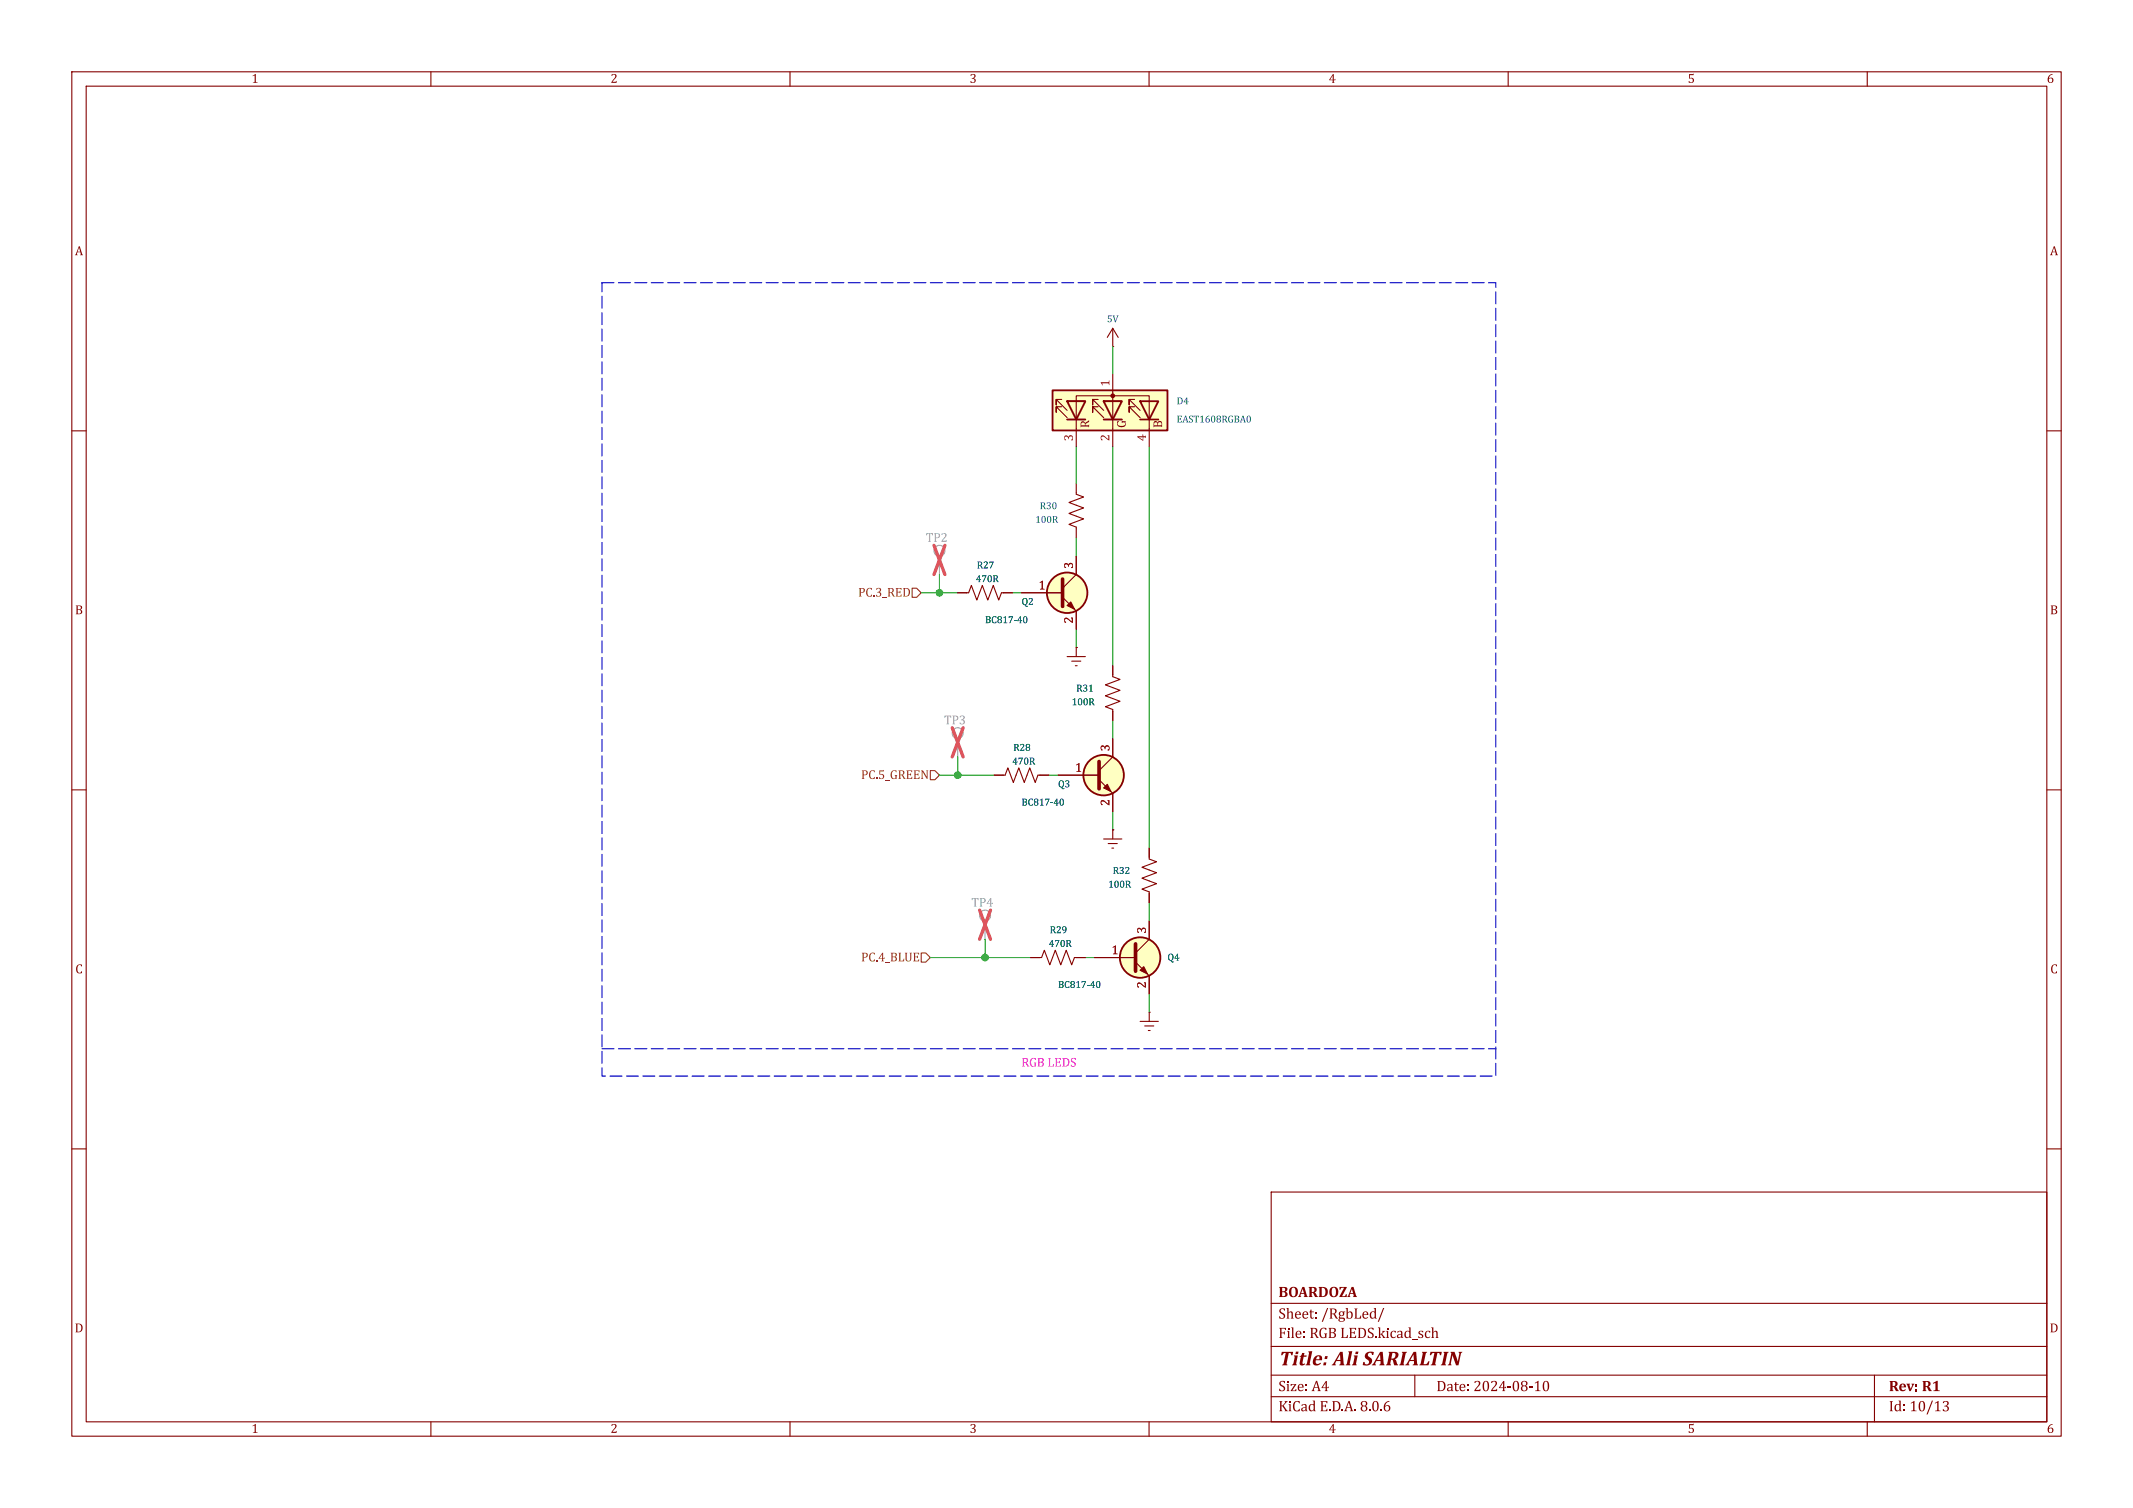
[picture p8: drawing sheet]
<svg xmlns="http://www.w3.org/2000/svg" width="297mm" height="210mm" viewBox="0 0 297 210" stroke-linecap="round" stroke-linejoin="round" font-family="sans-serif">
<defs><g id="words">
<text font-size="2.8" fill="#840000" x="178" y="191">Title: AliSARIALTIN</text>
<g font-size="2.1" fill="#840000">
<text x="178" y="184.2">Sheet:/RgbLed/</text>
<text x="178" y="181.2">BOARDOZA</text>
<text x="178" y="186.9">File: RGBLEDS.kicad_sch</text>
<text x="178" y="197.1">KiCadE.D.A.8.0.6</text>
<text x="178" y="194.3">Size:A4</text>
<text x="200" y="194.3">Date:2024-08-10</text>
<text x="263" y="194.3">Rev:R1</text>
<text x="263" y="197.1">Id: 10/13</text>
</g>
<g font-size="1.8" fill="#840000">
<text x="35" y="12.1">1</text>
<text x="85" y="12.1">2</text>
<text x="135" y="12.1">3</text>
<text x="185" y="12.1">4</text>
<text x="235" y="12.1">5</text>
<text x="285" y="12.1">6</text>
<text x="10.4" y="36.1">A</text>
<text x="285.4" y="36.1">A</text>
<text x="152.2" y="59.6" transform="rotate(-90 152.2 59.6)">R</text>
<text x="157.3" y="59.6" transform="rotate(-90 157.3 59.6)">G</text>
<text x="162.3" y="59.6" transform="rotate(-90 162.3 59.6)">B</text>
<text x="10.4" y="86.1">B</text>
<text x="285.4" y="86.1">B</text>
<text x="10.5" y="136.1">C</text>
<text x="285.5" y="136.1">C</text>
<text x="10.4" y="186.1">D</text>
<text x="285.4" y="186.1">D</text>
<text x="35" y="200.1">1</text>
<text x="85" y="200.1">2</text>
<text x="135" y="200.1">3</text>
<text x="185" y="200.1">4</text>
<text x="235" y="200.1">5</text>
<text x="285" y="200.1">6</text>
</g>
<g font-size="1.8" fill="#a90000">
<text x="154.7" y="53.8" transform="rotate(-90 154.7 53.8)">1</text>
<text x="149.6" y="61.5" transform="rotate(-90 149.6 61.5)">3</text>
<text x="154.7" y="61.5" transform="rotate(-90 154.7 61.5)">2</text>
<text x="159.8" y="61.5" transform="rotate(-90 159.8 61.5)">4</text>
<text x="144.6" y="82.3">1</text>
<text x="149.6" y="79.2" transform="rotate(-90 149.6 79.2)">3</text>
<text x="149.6" y="86.9" transform="rotate(-90 149.6 86.9)">2</text>
<text x="149.7" y="107.7">1</text>
<text x="154.7" y="104.6" transform="rotate(-90 154.7 104.6)">3</text>
<text x="154.7" y="112.3" transform="rotate(-90 154.7 112.3)">2</text>
<text x="159.8" y="130" transform="rotate(-90 159.8 130)">3</text>
<text x="154.8" y="133.1">1</text>
<text x="159.8" y="137.7" transform="rotate(-90 159.8 137.7)">2</text>
</g>
<g font-size="1.8" fill="#989898">
<text x="128.9" y="76">TP2</text>
<text x="131.4" y="101.4">TP3</text>
<text x="135.3" y="126.8">TP4</text>
</g>
<g font-size="1.8" fill="#725600">
<text x="119.5" y="83.6">PC.3_RED</text>
<text x="119.9" y="109">PC.5_GREEN</text>
<text x="119.9" y="134.4">PC.4_BLUE</text>
</g>
<text font-size="1.8" fill="#f0f" x="142.2" y="149.1">RGBLEDS</text>
<g font-size="1.4" fill="#006464">
<text x="154.1" y="45.3">5V</text>
<text x="163.8" y="56.7">D4</text>
<text x="163.8" y="59.2">EAST1608RGBA0</text>
<text x="144.8" y="71.3">R30</text>
<text x="144.1" y="73.2">100R</text>
<text x="135.9" y="81.5">470R</text>
<text x="136" y="79.6">R27</text>
<text x="137.2" y="87.2">BC817-40</text>
<text x="142.2" y="84.6">Q2</text>
<text x="149.2" y="98.6">100R</text>
<text x="149.9" y="96.7">R31</text>
<text x="141" y="106.9">470R</text>
<text x="141.1" y="105">R28</text>
<text x="142.2" y="112.6">BC817-40</text>
<text x="147.3" y="110">Q3</text>
<text x="154.3" y="124">100R</text>
<text x="154.9" y="122.1">R32</text>
<text x="146.2" y="130.4">R29</text>
<text x="146" y="132.3">470R</text>
<text x="147.3" y="138">BC817-40</text>
<text x="162.6" y="134.2">Q4</text>
</g>
</g></defs>
<g fill="none" stroke="#840000" stroke-width=".15">
<path d="M10 10h277v190h-277zM12 12h273v186h-273zM60 10v2M110 10v2M160 10v2M210 10v2M260 10v2M10 60h2M154.9 48.3h.1M154.9 45.7l-.7 1.3M154.9 45.7v2.6M154.9 45.7l.8 1.3"/>
<path d="M285 60h2M154.9 92.7v1.5l1.1 .4-2.1 .8 2.1 .7-2.1 .8 2.1 .8-2.1 .7 1 .4v1.5M10 110h2M138.4 108h1.6l.3-1.1 .8 2.1 .8-2.1 .7 2.1 .8-2.1 .7 2.1 .4-1h1.5M147.3 108h5.7M153 108.6l1.9 1.9v2.5M153.7 116.8h2.5M154.3 117.5h1.3M154.8 118.1h.3M154.9 115.6h.1M154.9 102.9v2.5l-1.9 1.9M154.9 115.6v1.2"/>
<path d="M160 118.1v1.5l1 .4-2 .8 2 .7-2 .8 2 .8-2 .7 1 .4v1.5M285 110h2M143.5 133.4h1.5l.4-1.1 .8 2.1 .7-2.1 .8 2.1 .8-2.1 .7 2.1 .4-1h1.5M10 160h2M285 160h2M177 166h108v32h-108zM60 198v2M110 198v2M160 198v2M177 194.5h108M177 191.5h108M177 187.5h108"/>
<path d="M177 181.5h108M197 191.5v3M210 198v2M260 198v2M261 191.5v6.5"/>
</g>
<g fill="none" stroke="#a1a1a1" stroke-width=".15">
<path d="M137.2 128.3v2.5"/>
<circle cx="137.2" cy="127.5" r=".76"/>
</g>
<path d="M136.4 126.7l1.5 4.1M137.9 126.7l-1.5 4.1" fill="none" stroke="#e65255" stroke-width=".46"/>
<circle cx="153.7" cy="107.9" r="2.82" fill="#ffffc2" stroke="#ffffc2" stroke-width=".14"/>
<path d="M153 106v3.9" fill="none" stroke="#840000" stroke-width=".51"/>
<path d="M153.7 109.7l.5-.5 .5 1z" fill="#840000" stroke="#840000" stroke-width=".15"/>
<circle cx="153.7" cy="107.9" r="2.82" fill="none" stroke="#840000" stroke-width=".25"/>
<path d="M146.6 54.4h16v5.5h-16z" fill="#ffffc2"/>
<g fill="none" stroke="#840000" stroke-width=".15">
<path d="M147.8 56.6h-.7v.8v-.8l1.5 1.6M147.8 55.6h-.7v.8v-.8l1.5 1.6M148.6 58.4h2.5M148.6 55.9h2.5zM148.6 55.9h.1M152.9 56.6h-.8v.8v-.8l1.6 1.6M152.9 55.6h-.8v.8v-.8l1.6 1.6M153.7 58.4h2.5M153.7 55.9h2.5zM153.7 55.9h.1M154.9 52.1v10.1M158 56.6h-.8v.8v-.8l1.5 1.6"/>
<path d="M158 55.6h-.8v.8v-.8l1.5 1.6M149.9 62.2v-7.1h10.1v7.1M149.9 67.3v1.5l1 .4-2.1 .8 2.1 .7-2.1 .8 2.1 .8-2.1 .7 1.1 .4v1.5M149.9 77.5v2.5l-1.9 1.9M133.3 82.6h1.6l.4-1.1 .7 2.1 .8-2.1 .7 2.1 .8-2.1 .8 2.1 .3-1h1.6M142.2 82.6h5.8M148 83.2l1.9 1.9v2.5M148.6 91.4h2.5M149.2 92.1h1.3M149.7 92.7h.3M149.9 90.2h.1M149.9 90.2v1.2"/>
<path d="M154.9 92.7v1.3M154.9 99.1v1.2M138.4 108h1.3M144.8 108h1.2M147.3 108h5.7M154.9 115.6h.1M154.9 102.9v2.5M154.9 110.5v2.5M160 118.1v1.3M143.5 133.4h1.3M149.9 133.4h1.2M152.4 133.4h5.7"/>
<path d="M158.1 134l1.9 1.9v2.5M160 124.5v1.2M160 128.3v2.5l-1.9 1.9M158.7 142.2h2.6M159.4 142.9h1.3M159.9 143.5h.2M160 141h.1M160 141v1.2"/>
</g>
<g fill="none" stroke="#840000" stroke-width=".25">
<path d="M146.6 54.4h16v5.5h-16zM148.6 55.9h2.5l-1.2 2.5zM148.6 58.4h2.5M153.7 55.9h2.5l-1.3 2.5zM153.7 58.4h2.5M158.7 55.9h2.6l-1.3 2.5zM158.7 58.4h2.6"/>
<circle cx="148.6" cy="82.5" r="2.82"/>
<circle cx="158.7" cy="133.3" r="2.82"/>
</g>
<g fill="#840000" stroke="#840000" stroke-width=".15">
<path d="M148.6 84.3l.5-.5 .5 1z"/>
<path d="M158.7 135.1l.6-.5 .5 1z"/>
<circle cx="154.9" cy="55.1" r=".25"/>
</g>
<g fill="#ffffc2" stroke="#ffffc2" stroke-width=".14">
<circle cx="148.6" cy="82.5" r="2.82"/>
<circle cx="158.7" cy="133.3" r="2.82"/>
</g>
<path d="M148 80.6v3.9M158.1 131.4v3.9" fill="none" stroke="#840000" stroke-width=".51"/>
<g fill="none" stroke="#a1a1a1" stroke-width=".15">
<path d="M130.8 77.5v2.5M133.3 102.9v2.5"/>
<circle cx="130.8" cy="76.7" r=".76"/>
<circle cx="133.3" cy="102.1" r=".76"/>
</g>
<path d="M130 75.9l1.6 4.1M131.6 75.9l-1.6 4.1M132.6 101.3l1.5 4.1M134.1 101.3l-1.5 4.1" fill="none" stroke="#e65255" stroke-width=".46"/>
<path d="M83.8 39.4h124.5v110.5h-124.5zM83.8 146.1h124.5" fill="none" stroke="#0000c2" stroke-width=".15" stroke-dasharray="1.7 .6"/>
<g fill="none" stroke="#009600" stroke-width=".15">
<path d="M154.9 48.3v3.8M149.9 62.2v5.1M149.9 74.9v2.6M154.9 62.2v30.5M160 62.2v55.9M128.3 82.6h5M130.8 80v2.6M141 82.6h1.2M149.9 87.6v2.6M130.8 108h7.6M133.3 105.4v2.6M146 108h1.3"/>
<path d="M154.9 100.3v2.6M154.9 113v2.6M129.5 133.4h14M137.2 130.8v2.6M151.1 133.4h1.3M160 125.7v2.6M160 138.4v2.6"/>
</g>
<g fill="#009600" stroke="#009600" stroke-width=".15">
<circle cx="133.3" cy="108" r=".46"/>
<circle cx="130.8" cy="82.6" r=".46"/>
<circle cx="137.2" cy="133.4" r=".46"/>
</g>
<use href="#words"/>
</svg>
